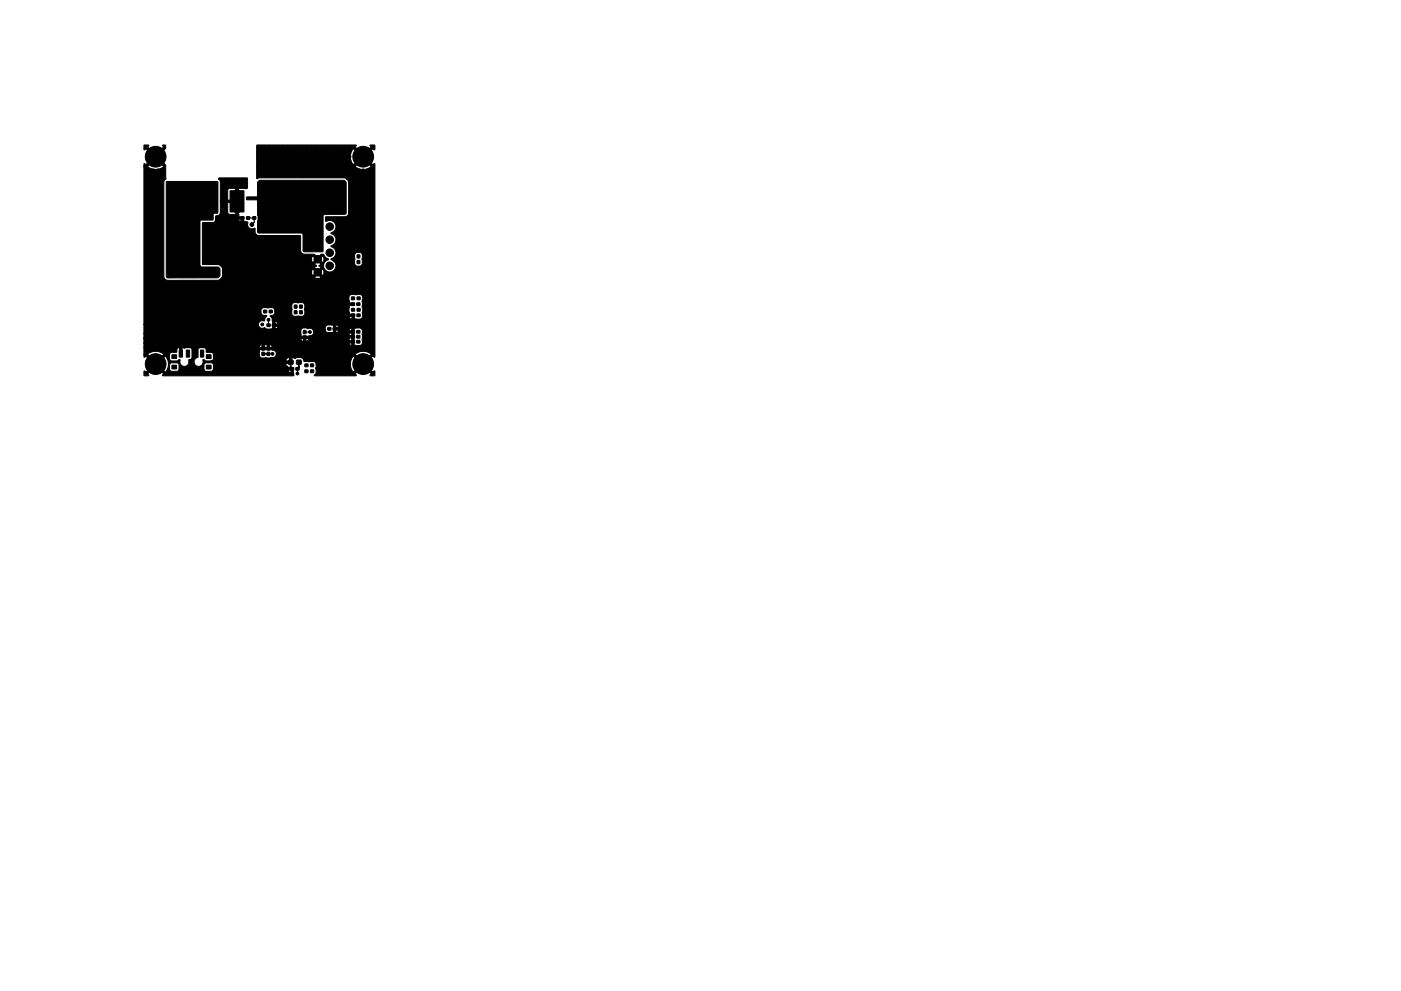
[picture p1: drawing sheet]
<svg xmlns="http://www.w3.org/2000/svg" width="297mm" height="210mm" viewBox="0 0 297 210" stroke-linecap="round" stroke-linejoin="round" font-family="sans-serif">
<g fill="#000" stroke="#000" stroke-width=".21">
<path d="M30.5 30.8h1v.2l-.2 .2 1.7 1.7 1.7-1.7-.2-.4h.5l.1 .1v.6l-1.7 1.8 1.7 1.8 .1 2.8-.4 .4-.1 .3v20.1l.5 .6 .3 .2h10.7l.4-.2 .4-.4h19.7a1.24 1.24 0 0 0 1.4 0l-.7-.8-.8 .8h-19.6l.2-1.1h18.9l.2 .7 .7-.7h.7l.7 .7a1.22 1.22 0 0 0 .1-1.4l-.8 .7h-.7l-.7-.7-.2 .7h-18.9l-.1-1.1-.7-.5-3.4-.1h23.6l.5 .3-.4 .3 .7 .7 .7-.7-.5-.4 .5-.2-.7-.7-.8 .7h-23.6l-.1-1.1h23.2l.2 .7 .7-.7h.7l.8 .7a1.26 1.26 0 0 0 0-1.4l-.8 .7h-.7l-.7-.7-.2 .7h-23.2v-7.7l.1-.1h2.2a.66 .66 0 0 0 .5-.7h4.8l.3 .4 .3 .2v-.6h-5.4v-.7l.8-.2 .2-.6h1.6l.4 .5h1.3v-.3l-1-1v-.2h.5l.2 .2 .1-.2h.9l.2 .2 .1-.2-.2-.2-.1 .2h-.9l-.2-.2-.1 .2h-.5l-.1-.2 .4-.4-.4-.4h.8h-1.4v2h-1.6v-2.2h3.9l.3 .3 .2-.3-.3-.3-.2 .3h-3.9v-.3h2.3l.9-1-.5-.6 .6-.7v-.2h-1.3l-.4 .2v2.3h-1.6v-3.9l-.4-.7 .2-.2h5.9l.1 .2v2l-.5 .2-1.5-.1v.2l.7 .7-.6 .6 1 1-.2 .3 .2 .2-.4 .4 .3 .4 .1 .3-1.1 1.1v.3l.2 .1-.2 .4 1.1 .1 .1 1 .3-.1 .5 .1a1.03 1.03 0 0 0 .3 1.2 1.03 1.03 0 0 0 1.2 .1l.2 1.1 .5 .4 9 .1v3.2l.3 .5 .5 .2h2.1l.8 .7 .6-.6 .6-.1 .5 .7 .5 .3v.2a1.31 1.31 0 0 0-.8 1.9 1.31 1.31 0 0 0 2 .4 1.31 1.31 0 0 0-.1-2.1h4.5v.6a.87 .87 0 0 0 .8 .6 .87 .87 0 0 0 .8-.7v-1.7l-.1-.3-.4-.3h-.6l-.4 .3-.1 1.5h-4.5l-.5-.2 .2-.2a1.37 1.37 0 0 0 .8-1.4 1.37 1.37 0 0 0-1-1.2v-.2a1.36 1.36 0 0 0 1-1.3 1.36 1.36 0 0 0-1-1.3l.2-.2a1.32 1.32 0 0 0 .7-1.9 1.32 1.32 0 0 0-2-.4l-.1-.1 .1-.9h4.1l.6-.4 .1-7-.6-.7-.4-.2h-17.8l-.6 .2-.1-.1v-2.5h20.9a2.65 2.65 0 0 0 3.4 0l-1.7-1.7-1.7 1.7h-20.9v-2.1h19.9l.2 1 .4 .8 1.7-1.8-1.7-1.7-.4 .8-.2 .9h-19.9v-2.3l.1-.1h20.9l.2 .1-.3 .3 1.7 1.7 1.7-1.7-.2-.4h1v1h-.2l-.2-.3-1.7 1.7 1.7 1.8 .2-.3 .2 .1v40.9l-.2 .1-.2-.3-1.7 1.7 1.7 1.8 .3-.3 .1 1h-1v-.2l.2-.2-1.7-1.7-1.7 1.7 .3 .3-.1 .1h-8.9l.4-.7-.1-.9 .1-.9h7.3l.2 1 .4 .8 1.7-1.8-1.7-1.7-.4 .8-.2 .9h-7.3l-.2-.4-.3-.1h-2l-.2-.6-.5-.2h-.9l-.4 .2-.6-.2v1.1l-1.3 .1 .5 .9 1.1 .1v1.6h-27.6l-.2-.1 .3-.3-1.7-1.7-1.7 1.7 .2 .4h-1v-1h.2l.2 .3 1.7-1.8h.8l1.7 1.8 .7-1.5 .2 1 .4 .3h1.2l.4-.5h5.2l.2 .3 .3 .2h1.2l.3-.3h15.9l.2 .4 .4 .2v-.6h-16.5l.1-1.1-.5-.4h-1.1l-.3 .1-.2 .3v.9h-5.2v-.9l-.2-.3-.3-.1h-1.2l-.5 .4-.3-1.3h.4l.2 .3 .3 .2h1.2l.5-.3v.3a.97 .97 0 0 0 .9 1.1l.8-.3 .3-.6h1l.4 .7 .8 .2 .6-.4 .1-.8a.17 .17 0 0 1 .1-.2 .17 .17 0 0 1 .2 0l.4 .3h17.7v-.7a.73 .73 0 0 0-.8 .7h-15.8l.5-.4v-.9h9.7l.1 .4 .4 .2h1.9a.89 .89 0 0 0 1.2-.7h16.7l1.7 1.7 1.7-1.7a2.68 2.68 0 0 0-3.4 0l-16.7-.1a.9 .9 0 0 0-.9-.9h-2.7v1.1h-9.7l-.3-.5-1.2-.1-.1-.5-.3-.4h-1l-.4 .4v1.6l-.6 .3-.3 .7h-1l-.1-.5 .4-.1 .3-.3v-1.9l-.4-.2-1.2 .1-.5-.1v1.3l-.4 .2-.1-.2v-1.3a.51 .51 0 0 0-.6 .4l-.1 .5-1.1 .1-.2 .1-.2 .3v.9h-.4l-.4-.6-1.7 1.7h-.8l-1.7-1.7-.2 .3-.2-.1v-.5h.8l1.7 1.7 1.7-1.7a2.68 2.68 0 0 0-3.4 0h-.8v-1.5h27.2l-.1-.4-.4-.2v.6h-.6v-.6h-.5v.6h-.6v-.6l-.4 .2-.1 .4h-24.5v-.9h43.5l.4 .5h1.3h.8l.3-.5v-2.7l-.2-.4-.4-.1h-1.1v3.7h-.5v-.5h-44.1v-1h33.3l.4 .6h.7l.4-.2 .1-.3-.5-.1v.6h-.6v-.6h-33.8v-.1h43.5v.5h.6v-.5h-44.1v-1h33.3v.6h1.6a1.04 1.04 0 0 0 1.1-.6h7.5v.5h.6v-.5h-8.1l-.1-.7h2.5l.2 .3 .4 .3h1.7l.4-.2 .2-.3h2.8v-.5l-.4 .1-.2 .4-2.8-.1v.6h-.5v-1.1h1.1l-.2-.4-.4-.2v.6h-.5v-.6h-1.1l-.6 .4-.1 .7h-2.5l-.5-.3-.6 .1-1-.2-.5 .4v.7h-33.3v-1.9h24.3a.96 .96 0 0 0 1.4 .8l.4 .2h1.7l.6-.4v-.1h-.6v.5h-.5v-1.1h1.1l-.2-.4-.4-.1v.5h-.5l-.1-1-.3-.5h16.6l.2 .4 .4 .1v-.6l-17.2 .1-.1-.2 .8-.3 .2-.7h3.6v.7a.95 .95 0 0 0 1.2 .4h.3a.89 .89 0 0 0 1.2-.6v-1h9.4l.1 .8-.1 .3 1.1 .1v1h1.2l.4-.2 .2-.3-.2-3.2 .2-1-.2-.4-.3-.1h-1.8l-.4 .1-.2 .4 .1 .9-.1 .4h1l.1 .4-.1 .1h-1l.1 .3-.1 .4h-9.4v-.7a.84 .84 0 0 0-1.1-.6h-.4a.89 .89 0 0 0-1.2 .6l.1 .9-.1 .3h-3.6l-.2-.5-.4-.2h-2l-.4 .5 .1 .7 .3 .4h.8l.1 .2-.4 .4-.1 .6h-.3a.81 .81 0 0 0-1 .7h-24.3v-33.5h.8a2.66 2.66 0 0 0 3.4 0l-1.7-1.7-1.7 1.7h-.8v-.6h.2l.2 .3 1.7-1.8-1.7-1.7-.3 .3zM35.3 38.6h10.9v6.6l-1 .1-.1 1.4h-2.5l-.2 .1v9.5l.3 .3 3.6 .1 .3 .3v1.5l-.4 .4-10.7 .1-.2-.3zM54.6 38.6l.5-.4h17.8l.5 .4v6.7l-.3 .2h-4.3l-.3 .2v7.7h-4l-.2-.1v-3.6l-.3-.3h-9.1l-.3-.1v-2.4l.2-.9-.2-.4v-3.1l-.2-.1h-2l-.1-.1v-.5h2.1l.2-.2zM48.8 40.5h2.9v4.5h-2.9zM51.1 46h.6v.5h-.6zM52.3 46h.6v.5h-.6zM53.6 46h.6v.5h-.6zM54.8 46h.6v.5h-.6zM66.6 45.9h1.6v1.6h-1.6zM75.7 54.1h.6v.6h-.6zM75.7 55.3h.6v.6h-.6zM36.5 77.5h1v.8h-1z"/>
<path d="M36.5 75.3h1v.8h-1zM38 74.3h.7v1.5h-.7zM39.5 74.3h.7v1.5h-.7zM42.5 74.3h.7v1.5h-.7zM43.7 75.3h1v.8h-1zM43.7 77.5h1v.8h-1zM55.5 74.8h.6v.6h-.6zM55.5 73.6h.6v.7h-.6zM56.6 68.7h.7v.6h-.7zM55.9 65.8h.6v.6h-.6zM56.6 74.8h.6v.6h-.6zM56.6 73.6h.6v.7h-.6z"/>
<path d="M57.7 68.7h.7v.6h-.7zM57.1 65.8h.6v.6h-.6zM61.2 76.4h.9v.9h-.9zM61.6 78h.7v.5h-.7zM62.4 64.7h.6v.7h-.6zM62.4 65.9h.6v.7h-.6zM62.7 78h.7v.5h-.7zM62.9 76.4h.9v.9h-.9zM63.5 64.7h.6v.7h-.6zM63.5 65.9h.6v.7h-.6zM64.3 70.1h.6v.7h-.6zM64.3 71.3h.6v.6h-.6z"/>
<path d="M64.7 78.5h.6v.5h-.6zM64.7 77.2h.6v.6h-.6zM65.9 78.5h.6v.5h-.6zM65.9 77.2h.6v.6h-.6zM69.5 69.5h.6v.5h-.6zM70.6 69.5h.7v.5h-.7zM74.5 65.5h.6v.5h-.6zM74.5 63h.7v.6h-.7zM74.5 70.1h.7v.6h-.7zM74.5 71.2h.7v.5h-.7zM74.5 72.2h.7v.6h-.7zM74.5 64.3h.7v.5h-.7z"/>
<path d="M74.6 66.6h.6v.6h-.6zM75.7 65.5h.6v.5h-.6zM75.7 63h.6v.6h-.6zM75.6 70.1h.7v.6h-.7zM75.6 71.2h.7v.5h-.7zM75.6 72.2h.7v.6h-.7zM75.7 64.3h.6v.5h-.6zM75.7 66.6h.6v.6h-.6z"/>
<circle cx="31.5" cy="39.2" r=".4"/>
<circle cx="31.5" cy="37.2" r=".4"/>
<circle cx="31.5" cy="38.2" r=".4"/>
<circle cx="31.5" cy="36.2" r=".4"/>
<circle cx="32.5" cy="39.2" r=".4"/>
<circle cx="32.5" cy="38.2" r=".4"/>
<circle cx="32.5" cy="37.2" r=".4"/>
<circle cx="32.5" cy="36.2" r=".4"/>
<circle cx="33" cy="33.2" r="2.2"/>
<circle cx="33.5" cy="39.2" r=".4"/>
<circle cx="33.5" cy="37.2" r=".4"/>
<circle cx="33.5" cy="38.2" r=".4"/>
<circle cx="33.5" cy="36.2" r=".4"/>
<circle cx="55" cy="32.2" r=".4"/>
<circle cx="55" cy="31.2" r=".4"/>
<circle cx="56" cy="32.2" r=".4"/>
<circle cx="56" cy="31.2" r=".4"/>
<circle cx="57" cy="32.2" r=".4"/>
<circle cx="57" cy="31.2" r=".4"/>
<circle cx="58" cy="31.2" r=".4"/>
<circle cx="59" cy="31.2" r=".4"/>
<circle cx="60" cy="31.2" r=".4"/>
<circle cx="61" cy="32.2" r=".4"/>
<circle cx="61" cy="31.2" r=".4"/>
<circle cx="62" cy="32.2" r=".4"/>
<circle cx="62" cy="31.2" r=".4"/>
<circle cx="63" cy="32.2" r=".4"/>
<circle cx="63" cy="31.2" r=".4"/>
<circle cx="64" cy="39.2" r=".4"/>
<circle cx="64" cy="32.2" r=".4"/>
<circle cx="64" cy="33.2" r=".4"/>
<circle cx="64" cy="35.2" r=".4"/>
<circle cx="64" cy="37.2" r=".4"/>
<circle cx="64" cy="31.2" r=".4"/>
<circle cx="64" cy="36.2" r=".4"/>
<circle cx="64" cy="34.2" r=".4"/>
<circle cx="65" cy="32.2" r=".4"/>
<circle cx="65" cy="31.2" r=".4"/>
<circle cx="66" cy="32.2" r=".4"/>
<circle cx="66" cy="31.2" r=".4"/>
<circle cx="67" cy="32.2" r=".4"/>
<circle cx="67" cy="31.2" r=".4"/>
<circle cx="68" cy="31.2" r=".4"/>
<circle cx="69" cy="31.2" r=".4"/>
<circle cx="70" cy="31.2" r=".4"/>
<circle cx="71" cy="32.2" r=".4"/>
<circle cx="71" cy="31.2" r=".4"/>
<circle cx="72" cy="32.2" r=".4"/>
<circle cx="72" cy="31.2" r=".4"/>
<circle cx="73" cy="32.2" r=".4"/>
<circle cx="73" cy="31.2" r=".4"/>
<circle cx="74" cy="32.2" r=".4"/>
<circle cx="74" cy="35.2" r=".4"/>
<circle cx="74" cy="33.2" r=".4"/>
<circle cx="74" cy="37.2" r=".4"/>
<circle cx="74" cy="34.2" r=".4"/>
<circle cx="74" cy="31.2" r=".4"/>
<circle cx="74" cy="36.2" r=".4"/>
<circle cx="75" cy="39.2" r=".4"/>
<circle cx="75" cy="37.2" r=".4"/>
<circle cx="75" cy="38.2" r=".4"/>
<circle cx="75" cy="36.2" r=".4"/>
<circle cx="76" cy="39.2" r=".4"/>
<circle cx="76" cy="38.2" r=".4"/>
<circle cx="76" cy="37.2" r=".4"/>
<circle cx="76" cy="36.2" r=".4"/>
<circle cx="77" cy="33.2" r="2.2"/>
<circle cx="77" cy="39.2" r=".4"/>
<circle cx="77" cy="38.2" r=".4"/>
<circle cx="77" cy="37.2" r=".4"/>
<circle cx="77" cy="36.2" r=".4"/>
<circle cx="78" cy="39.2" r=".4"/>
<circle cx="78" cy="38.2" r=".4"/>
<circle cx="78" cy="37.2" r=".4"/>
<circle cx="78" cy="36.2" r=".4"/>
<circle cx="31.5" cy="58.2" r=".4"/>
<circle cx="31.5" cy="59.2" r=".4"/>
<circle cx="31.5" cy="43.2" r=".4"/>
<circle cx="31.5" cy="42.2" r=".4"/>
<circle cx="31.5" cy="55.2" r=".4"/>
<circle cx="31.5" cy="50.2" r=".4"/>
<circle cx="31.5" cy="40.2" r=".4"/>
<circle cx="31.5" cy="45.2" r=".4"/>
<circle cx="31.5" cy="46.2" r=".4"/>
<circle cx="31.5" cy="56.2" r=".4"/>
<circle cx="31.5" cy="52.2" r=".4"/>
<circle cx="31.5" cy="47.2" r=".4"/>
<circle cx="31.5" cy="57.2" r=".4"/>
<circle cx="31.5" cy="51.2" r=".4"/>
<circle cx="31.5" cy="48.2" r=".4"/>
<circle cx="31.5" cy="44.2" r=".4"/>
<circle cx="31.5" cy="54.2" r=".4"/>
<circle cx="31.5" cy="49.2" r=".4"/>
<circle cx="31.5" cy="53.2" r=".4"/>
<circle cx="31.5" cy="41.2" r=".4"/>
<circle cx="32.5" cy="58.2" r=".4"/>
<circle cx="32.5" cy="59.2" r=".4"/>
<circle cx="32.5" cy="45.2" r=".4"/>
<circle cx="32.5" cy="50.2" r=".4"/>
<circle cx="32.5" cy="40.2" r=".4"/>
<circle cx="32.5" cy="55.2" r=".4"/>
<circle cx="32.5" cy="42.2" r=".4"/>
<circle cx="32.5" cy="43.2" r=".4"/>
<circle cx="32.5" cy="46.2" r=".4"/>
<circle cx="32.5" cy="56.2" r=".4"/>
<circle cx="32.5" cy="57.2" r=".4"/>
<circle cx="32.5" cy="47.2" r=".4"/>
<circle cx="32.5" cy="52.2" r=".4"/>
<circle cx="32.5" cy="51.2" r=".4"/>
<circle cx="32.5" cy="44.2" r=".4"/>
<circle cx="32.5" cy="54.2" r=".4"/>
<circle cx="32.5" cy="48.2" r=".4"/>
<circle cx="32.5" cy="49.2" r=".4"/>
<circle cx="32.5" cy="53.2" r=".4"/>
<circle cx="32.5" cy="41.2" r=".4"/>
<circle cx="33.5" cy="59.2" r=".4"/>
<circle cx="33.5" cy="58.2" r=".4"/>
<circle cx="33.5" cy="43.2" r=".4"/>
<circle cx="33.5" cy="55.2" r=".4"/>
<circle cx="33.5" cy="45.2" r=".4"/>
<circle cx="33.5" cy="42.2" r=".4"/>
<circle cx="33.5" cy="40.2" r=".4"/>
<circle cx="33.5" cy="50.2" r=".4"/>
<circle cx="33.5" cy="56.2" r=".4"/>
<circle cx="33.5" cy="46.2" r=".4"/>
<circle cx="33.5" cy="47.2" r=".4"/>
<circle cx="33.5" cy="51.2" r=".4"/>
<circle cx="33.5" cy="52.2" r=".4"/>
<circle cx="33.5" cy="57.2" r=".4"/>
<circle cx="33.5" cy="48.2" r=".4"/>
<circle cx="33.5" cy="54.2" r=".4"/>
<circle cx="33.5" cy="49.2" r=".4"/>
<circle cx="33.5" cy="53.2" r=".4"/>
<circle cx="33.5" cy="44.2" r=".4"/>
<circle cx="33.5" cy="41.2" r=".4"/>
<circle cx="36" cy="58.2" r=".4"/>
<circle cx="36" cy="45.2" r=".4"/>
<circle cx="36" cy="55.2" r=".4"/>
<circle cx="36" cy="50.2" r=".4"/>
<circle cx="36" cy="56.2" r=".4"/>
<circle cx="36" cy="46.2" r=".4"/>
<circle cx="36" cy="51.2" r=".4"/>
<circle cx="36" cy="47.2" r=".4"/>
<circle cx="36" cy="57.2" r=".4"/>
<circle cx="36" cy="52.2" r=".4"/>
<circle cx="36" cy="53.2" r=".4"/>
<circle cx="36" cy="48.2" r=".4"/>
<circle cx="36" cy="49.2" r=".4"/>
<circle cx="36" cy="54.2" r=".4"/>
<circle cx="37" cy="58.2" r=".4"/>
<circle cx="37" cy="45.2" r=".4"/>
<circle cx="37" cy="55.2" r=".4"/>
<circle cx="37" cy="47.2" r=".4"/>
<circle cx="37" cy="46.2" r=".4"/>
<circle cx="37" cy="56.2" r=".4"/>
<circle cx="37" cy="57.2" r=".4"/>
<circle cx="37" cy="49.2" r=".4"/>
<circle cx="37" cy="54.2" r=".4"/>
<circle cx="37" cy="48.2" r=".4"/>
<circle cx="38" cy="58.2" r=".4"/>
<circle cx="38" cy="45.2" r=".4"/>
<circle cx="38" cy="55.2" r=".4"/>
<circle cx="38" cy="56.2" r=".4"/>
<circle cx="38" cy="46.2" r=".4"/>
<circle cx="38" cy="57.2" r=".4"/>
<circle cx="38" cy="47.2" r=".4"/>
<circle cx="38" cy="48.2" r=".4"/>
<circle cx="38" cy="54.2" r=".4"/>
<circle cx="39" cy="58.2" r=".4"/>
<circle cx="39" cy="45.2" r=".4"/>
<circle cx="39" cy="57.2" r=".4"/>
<circle cx="39" cy="46.2" r=".4"/>
<circle cx="39" cy="47.2" r=".4"/>
<circle cx="39" cy="56.2" r=".4"/>
<circle cx="40" cy="58.2" r=".4"/>
<circle cx="40" cy="57.2" r=".4"/>
<circle cx="40" cy="46.2" r=".4"/>
<circle cx="40" cy="45.2" r=".4"/>
<circle cx="41" cy="58.2" r=".4"/>
<circle cx="41" cy="57.2" r=".4"/>
<circle cx="41" cy="45.2" r=".4"/>
<circle cx="41" cy="46.2" r=".4"/>
<circle cx="42" cy="58.2" r=".4"/>
<circle cx="42" cy="57.2" r=".4"/>
<circle cx="42" cy="46.2" r=".4"/>
<circle cx="42" cy="45.2" r=".4"/>
<circle cx="43" cy="58.2" r=".4"/>
<circle cx="43" cy="57.2" r=".4"/>
<circle cx="43" cy="45.2" r=".4"/>
<circle cx="44" cy="58.2" r=".4"/>
<circle cx="44" cy="45.2" r=".4"/>
<circle cx="44" cy="57.2" r=".4"/>
<circle cx="45" cy="58.2" r=".4"/>
<circle cx="45" cy="57.2" r=".4"/>
<circle cx="46" cy="58.2" r=".4"/>
<circle cx="46" cy="57.2" r=".4"/>
<circle cx="48" cy="58.2" r=".4"/>
<circle cx="48" cy="55.2" r=".4"/>
<circle cx="48" cy="56.2" r=".4"/>
<circle cx="48" cy="57.2" r=".4"/>
<circle cx="48" cy="54.2" r=".4"/>
<circle cx="48" cy="48.2" r=".4"/>
<circle cx="48" cy="49.2" r=".4"/>
<circle cx="49" cy="58.2" r=".4"/>
<circle cx="49" cy="55.2" r=".4"/>
<circle cx="49" cy="56.2" r=".4"/>
<circle cx="49" cy="57.2" r=".4"/>
<circle cx="49" cy="47.2" r=".4"/>
<circle cx="49" cy="48.2" r=".4"/>
<circle cx="49" cy="49.2" r=".4"/>
<circle cx="49" cy="54.2" r=".4"/>
<circle cx="49.6" cy="43.4" r=".3"/>
<circle cx="49.6" cy="42.1" r=".3"/>
<circle cx="49.6" cy="40.9" r=".3"/>
<circle cx="49.6" cy="44.5" r=".3"/>
<circle cx="50" cy="58.2" r=".4"/>
<circle cx="50" cy="55.2" r=".4"/>
<circle cx="50" cy="50.2" r=".4"/>
<circle cx="50" cy="56.2" r=".4"/>
<circle cx="50" cy="51.2" r=".4"/>
<circle cx="50" cy="46.2" r=".4"/>
<circle cx="50" cy="47.2" r=".4"/>
<circle cx="50" cy="57.2" r=".4"/>
<circle cx="50" cy="52.2" r=".4"/>
<circle cx="50" cy="53.2" r=".4"/>
<circle cx="50" cy="48.2" r=".4"/>
<circle cx="50" cy="49.2" r=".4"/>
<circle cx="50" cy="54.2" r=".4"/>
<circle cx="50.9" cy="43.4" r=".3"/>
<circle cx="50.9" cy="42.1" r=".3"/>
<circle cx="50.9" cy="40.9" r=".3"/>
<circle cx="50.9" cy="44.5" r=".3"/>
<circle cx="51" cy="58.2" r=".4"/>
<circle cx="51" cy="55.2" r=".4"/>
<circle cx="51" cy="50.2" r=".4"/>
<circle cx="51" cy="51.2" r=".4"/>
<circle cx="51" cy="56.2" r=".4"/>
<circle cx="51" cy="52.2" r=".4"/>
<circle cx="51" cy="47.2" r=".4"/>
<circle cx="51" cy="57.2" r=".4"/>
<circle cx="51" cy="48.2" r=".4"/>
<circle cx="51" cy="53.2" r=".4"/>
<circle cx="51" cy="54.2" r=".4"/>
<circle cx="51" cy="49.2" r=".4"/>
<circle cx="52" cy="58.2" r=".4"/>
<circle cx="52" cy="50.2" r=".4"/>
<circle cx="52" cy="55.2" r=".4"/>
<circle cx="52" cy="52.2" r=".4"/>
<circle cx="52" cy="57.2" r=".4"/>
<circle cx="52" cy="56.2" r=".4"/>
<circle cx="52" cy="51.2" r=".4"/>
<circle cx="52" cy="53.2" r=".4"/>
<circle cx="52" cy="49.2" r=".4"/>
<circle cx="52" cy="48.2" r=".4"/>
<circle cx="52" cy="54.2" r=".4"/>
<circle cx="53" cy="58.2" r=".4"/>
<circle cx="53" cy="55.2" r=".4"/>
<circle cx="53" cy="51.2" r=".4"/>
<circle cx="53" cy="56.2" r=".4"/>
<circle cx="53" cy="52.2" r=".4"/>
<circle cx="53" cy="57.2" r=".4"/>
<circle cx="53" cy="53.2" r=".4"/>
<circle cx="53" cy="54.2" r=".4"/>
<circle cx="53.4" cy="47.6" r=".4"/>
<circle cx="54" cy="58.2" r=".4"/>
<circle cx="54" cy="55.2" r=".4"/>
<circle cx="54" cy="56.2" r=".4"/>
<circle cx="54" cy="57.2" r=".4"/>
<circle cx="54" cy="51.2" r=".4"/>
<circle cx="54" cy="52.2" r=".4"/>
<circle cx="54" cy="54.2" r=".4"/>
<circle cx="54" cy="53.2" r=".4"/>
<circle cx="55" cy="58.2" r=".4"/>
<circle cx="55" cy="55.2" r=".4"/>
<circle cx="55" cy="56.2" r=".4"/>
<circle cx="55" cy="57.2" r=".4"/>
<circle cx="56" cy="58.2" r=".4"/>
<circle cx="56" cy="55.2" r=".4"/>
<circle cx="56" cy="56.2" r=".4"/>
<circle cx="56" cy="57.2" r=".4"/>
<circle cx="57" cy="58.2" r=".4"/>
<circle cx="57" cy="55.2" r=".4"/>
<circle cx="57" cy="56.2" r=".4"/>
<circle cx="57" cy="57.2" r=".4"/>
<circle cx="58" cy="58.2" r=".4"/>
<circle cx="58" cy="56.2" r=".4"/>
<circle cx="58" cy="57.2" r=".4"/>
<circle cx="59" cy="58.2" r=".4"/>
<circle cx="59" cy="57.2" r=".4"/>
<circle cx="59" cy="56.2" r=".4"/>
<circle cx="60" cy="58.2" r=".4"/>
<circle cx="60" cy="57.2" r=".4"/>
<circle cx="60" cy="56.2" r=".4"/>
<circle cx="61" cy="58.2" r=".4"/>
<circle cx="61" cy="43.2" r=".4"/>
<circle cx="61" cy="55.2" r=".4"/>
<circle cx="61" cy="57.2" r=".4"/>
<circle cx="61" cy="56.2" r=".4"/>
<circle cx="62" cy="58.2" r=".4"/>
<circle cx="62" cy="43.2" r=".4"/>
<circle cx="62" cy="55.2" r=".4"/>
<circle cx="62" cy="56.2" r=".4"/>
<circle cx="62" cy="57.2" r=".4"/>
<circle cx="63" cy="58.2" r=".4"/>
<circle cx="63" cy="55.2" r=".4"/>
<circle cx="63" cy="43.2" r=".4"/>
<circle cx="63" cy="42.2" r=".4"/>
<circle cx="63" cy="45.2" r=".4"/>
<circle cx="63" cy="56.2" r=".4"/>
<circle cx="63" cy="57.2" r=".4"/>
<circle cx="63" cy="44.2" r=".4"/>
<circle cx="64" cy="58.2" r=".4"/>
<circle cx="64" cy="40.2" r=".4"/>
<circle cx="64" cy="45.2" r=".4"/>
<circle cx="64" cy="43.2" r=".4"/>
<circle cx="64" cy="42.2" r=".4"/>
<circle cx="64" cy="55.2" r=".4"/>
<circle cx="64" cy="46.2" r=".4"/>
<circle cx="64" cy="47.2" r=".4"/>
<circle cx="64" cy="56.2" r=".4"/>
<circle cx="64" cy="57.2" r=".4"/>
<circle cx="64" cy="48.2" r=".4"/>
<circle cx="64" cy="44.2" r=".4"/>
<circle cx="64" cy="41.2" r=".4"/>
<circle cx="65" cy="58.2" r=".4"/>
<circle cx="65" cy="42.2" r=".4"/>
<circle cx="65" cy="45.2" r=".4"/>
<circle cx="65" cy="43.2" r=".4"/>
<circle cx="65" cy="50.2" r=".4"/>
<circle cx="65" cy="55.2" r=".4"/>
<circle cx="65" cy="51.2" r=".4"/>
<circle cx="65" cy="57.2" r=".4"/>
<circle cx="65" cy="47.2" r=".4"/>
<circle cx="65" cy="56.2" r=".4"/>
<circle cx="65" cy="46.2" r=".4"/>
<circle cx="65" cy="52.2" r=".4"/>
<circle cx="65" cy="48.2" r=".4"/>
<circle cx="65" cy="44.2" r=".4"/>
<circle cx="65" cy="49.2" r=".4"/>
<circle cx="66" cy="43.2" r=".4"/>
<circle cx="66" cy="44.2" r=".4"/>
<circle cx="67" cy="44.2" r=".4"/>
<circle cx="67.4" cy="55" r=".8"/>
<circle cx="67.4" cy="49.5" r=".8"/>
<circle cx="67.4" cy="57.8" r=".8"/>
<circle cx="67.4" cy="52.2" r=".8"/>
<circle cx="68" cy="44.2" r=".4"/>
<circle cx="69" cy="44.2" r=".4"/>
<circle cx="69.9" cy="50.9" r=".8"/>
<circle cx="69.9" cy="56.4" r=".8"/>
<circle cx="69.9" cy="53.6" r=".8"/>
<circle cx="69.9" cy="48.1" r=".8"/>
<circle cx="70" cy="44.2" r=".4"/>
<circle cx="71" cy="43.2" r=".4"/>
<circle cx="71" cy="44.2" r=".4"/>
<circle cx="72" cy="43.2" r=".4"/>
<circle cx="72" cy="44.2" r=".4"/>
<circle cx="75" cy="40.2" r=".4"/>
<circle cx="75" cy="42.2" r=".4"/>
<circle cx="75" cy="41.2" r=".4"/>
<circle cx="76" cy="42.2" r=".4"/>
<circle cx="76" cy="40.2" r=".4"/>
<circle cx="76" cy="41.2" r=".4"/>
<circle cx="77" cy="42.2" r=".4"/>
<circle cx="77" cy="40.2" r=".4"/>
<circle cx="77" cy="41.2" r=".4"/>
<circle cx="78" cy="40.2" r=".4"/>
<circle cx="78" cy="42.2" r=".4"/>
<circle cx="78" cy="41.2" r=".4"/>
<circle cx="31.5" cy="60.2" r=".4"/>
<circle cx="31.5" cy="61.2" r=".4"/>
<circle cx="32.5" cy="60.2" r=".4"/>
<circle cx="32.5" cy="61.2" r=".4"/>
<circle cx="33" cy="77.2" r="2.2"/>
<circle cx="33.5" cy="60.2" r=".4"/>
<circle cx="33.5" cy="61.2" r=".4"/>
<circle cx="34.5" cy="60.2" r=".4"/>
<circle cx="34.5" cy="61.2" r=".4"/>
<circle cx="35.5" cy="60.2" r=".4"/>
<circle cx="35.5" cy="61.2" r=".4"/>
<circle cx="36.5" cy="60.2" r=".4"/>
<circle cx="36.5" cy="61.2" r=".4"/>
<circle cx="37.5" cy="60.2" r=".4"/>
<circle cx="37.5" cy="61.2" r=".4"/>
<circle cx="38.5" cy="60.2" r=".4"/>
<circle cx="38.5" cy="61.2" r=".4"/>
<circle cx="39.5" cy="60.2" r=".4"/>
<circle cx="39.5" cy="61.2" r=".4"/>
<circle cx="40.5" cy="60.2" r=".4"/>
<circle cx="40.5" cy="61.2" r=".4"/>
<circle cx="41.5" cy="60.2" r=".4"/>
<circle cx="41.5" cy="61.2" r=".4"/>
<circle cx="42.5" cy="60.2" r=".4"/>
<circle cx="42.5" cy="61.2" r=".4"/>
<circle cx="43.5" cy="60.2" r=".4"/>
<circle cx="43.5" cy="61.2" r=".4"/>
<circle cx="44.5" cy="60.2" r=".4"/>
<circle cx="44.5" cy="61.2" r=".4"/>
<circle cx="45.5" cy="60.2" r=".4"/>
<circle cx="45.5" cy="61.2" r=".4"/>
<circle cx="46.5" cy="60.2" r=".4"/>
<circle cx="46.5" cy="61.2" r=".4"/>
<circle cx="47.5" cy="60.2" r=".4"/>
<circle cx="47.5" cy="61.2" r=".4"/>
<circle cx="48.5" cy="60.2" r=".4"/>
<circle cx="48.5" cy="61.2" r=".4"/>
<circle cx="49.5" cy="60.2" r=".4"/>
<circle cx="49.5" cy="61.2" r=".4"/>
<circle cx="50.5" cy="60.2" r=".4"/>
<circle cx="50.5" cy="61.2" r=".4"/>
<circle cx="51.5" cy="60.2" r=".4"/>
<circle cx="51.5" cy="61.2" r=".4"/>
<circle cx="52.5" cy="60.2" r=".4"/>
<circle cx="52.5" cy="61.2" r=".4"/>
<circle cx="53.5" cy="60.2" r=".4"/>
<circle cx="53.5" cy="61.2" r=".4"/>
<circle cx="54.5" cy="68.8" r=".3"/>
<circle cx="54.5" cy="60.2" r=".4"/>
<circle cx="54.5" cy="61.2" r=".4"/>
<circle cx="55.5" cy="60.2" r=".4"/>
<circle cx="55.5" cy="61.2" r=".4"/>
<circle cx="55.6" cy="68.8" r=".3"/>
<circle cx="56.5" cy="60.2" r=".4"/>
<circle cx="56.5" cy="61.2" r=".4"/>
<circle cx="56.9" cy="67.8" r=".3"/>
<circle cx="57.5" cy="60.2" r=".4"/>
<circle cx="57.5" cy="61.2" r=".4"/>
<circle cx="57.8" cy="75.1" r=".3"/>
<circle cx="57.8" cy="73.9" r=".3"/>
<circle cx="58" cy="67.9" r=".3"/>
<circle cx="58.5" cy="60.2" r=".4"/>
<circle cx="58.5" cy="61.2" r=".4"/>
<circle cx="59.5" cy="60.2" r=".4"/>
<circle cx="59.5" cy="61.2" r=".4"/>
<circle cx="60.5" cy="60.2" r=".4"/>
<circle cx="60.5" cy="61.2" r=".4"/>
<circle cx="61.5" cy="60.2" r=".4"/>
<circle cx="61.5" cy="61.2" r=".4"/>
<circle cx="61.9" cy="79.2" r=".3"/>
<circle cx="62.5" cy="60.2" r=".4"/>
<circle cx="62.5" cy="61.2" r=".4"/>
<circle cx="63.1" cy="79.2" r=".3"/>
<circle cx="63.5" cy="60.2" r=".4"/>
<circle cx="63.5" cy="61.2" r=".4"/>
<circle cx="64.5" cy="60.2" r=".4"/>
<circle cx="64.5" cy="61.2" r=".4"/>
<circle cx="65.5" cy="60.2" r=".4"/>
<circle cx="65.5" cy="61.2" r=".4"/>
<circle cx="65.7" cy="70.4" r=".3"/>
<circle cx="65.7" cy="71.6" r=".3"/>
<circle cx="66.5" cy="60.2" r=".4"/>
<circle cx="66.5" cy="61.2" r=".4"/>
<circle cx="67.5" cy="60.2" r=".4"/>
<circle cx="67.5" cy="61.2" r=".4"/>
<circle cx="68.5" cy="60.2" r=".4"/>
<circle cx="68.5" cy="61.2" r=".4"/>
<circle cx="69.5" cy="60.2" r=".4"/>
<circle cx="69.5" cy="61.2" r=".4"/>
<circle cx="70.5" cy="60.2" r=".4"/>
<circle cx="70.5" cy="61.2" r=".4"/>
<circle cx="71.5" cy="60.2" r=".4"/>
<circle cx="71.5" cy="61.2" r=".4"/>
<circle cx="72.5" cy="60.2" r=".4"/>
<circle cx="72.5" cy="61.2" r=".4"/>
<circle cx="73.5" cy="60.2" r=".4"/>
<circle cx="73.5" cy="61.2" r=".4"/>
<circle cx="77" cy="77.2" r="2.2"/>
</g>
<path d="M55.8 73.9h1.1M55.8 75.1h1.1M61.6 76.8v1.2l.3 .2M63.4 76.8v1.2l-.3 .2" fill="none" stroke="#000" stroke-width=".4"/>
<path d="M56.9 73.9h.9M56.9 67.8v1.2M56.9 69h.1M57.8 75.1h-.9M58 67.9l.1 1.1M61.9 78.3v.9M61.9 78.2v.1M63.1 78.3v.9M63.1 78.2v.1M64.6 71.6h1.1M64.6 70.4h.1M64.6 70.4h1.1" fill="none" stroke="#000" stroke-width=".21"/>
<path d="M52.6 46.2h1.3v.9l-.5 .5" fill="none" stroke="#000" stroke-width=".25"/>
</svg>
